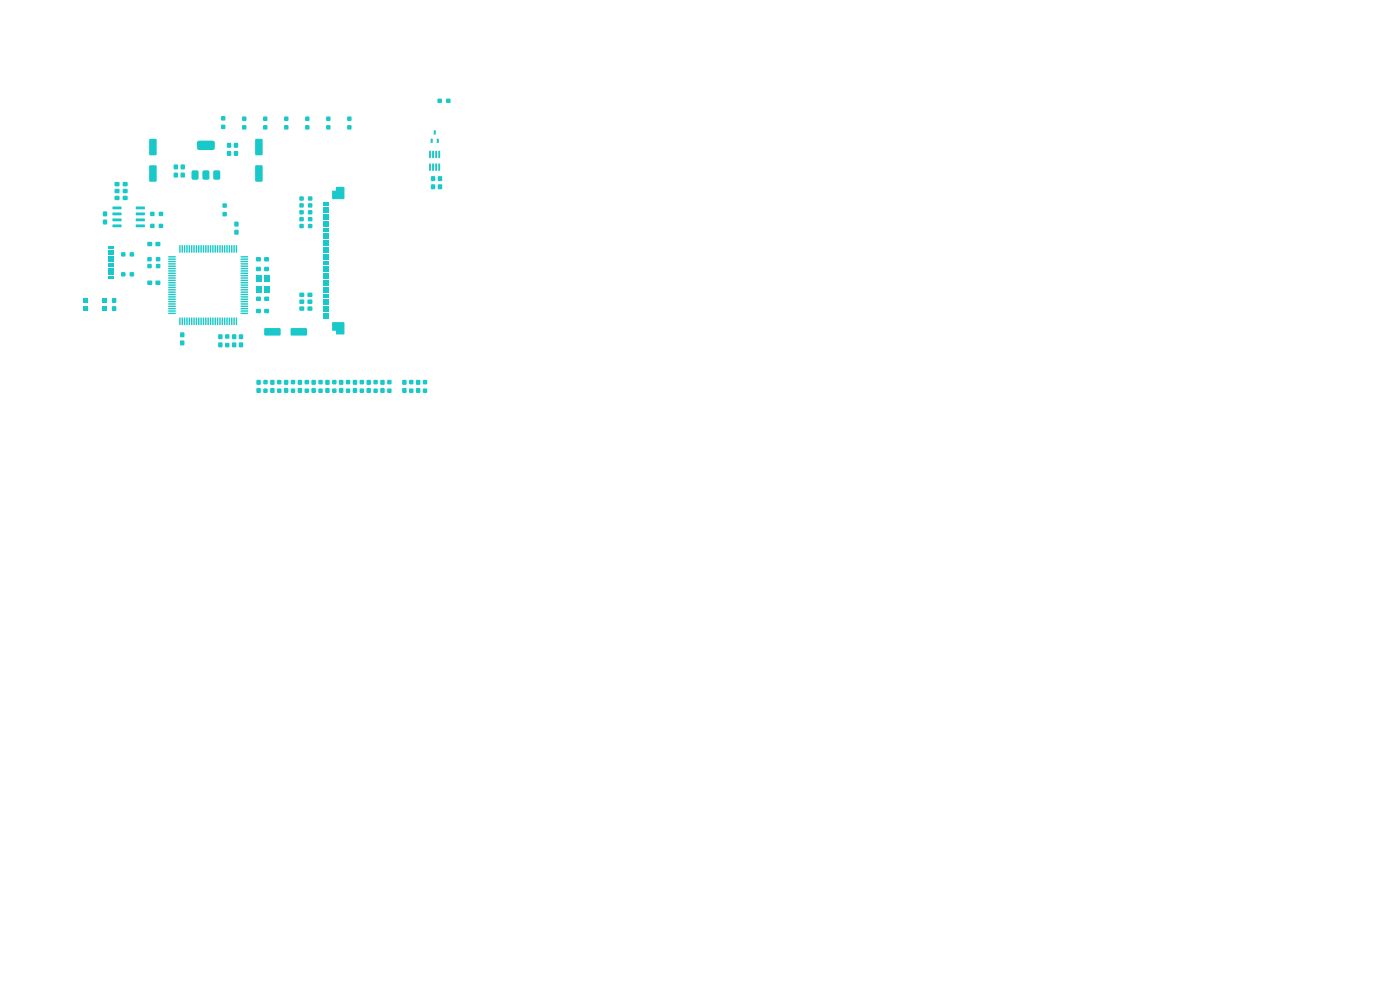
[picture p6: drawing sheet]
<svg xmlns="http://www.w3.org/2000/svg" width="297mm" height="210mm" viewBox="0 0 297 210" stroke-linecap="round" stroke-linejoin="round" font-family="sans-serif">
<g fill="#19c8c8" stroke="#19c8c8" stroke-width=".21">
<path d="M71.4 39.7h1.6v2.4h-2.4v-1.6h.8z"/>
<path d="M70.6 68.4h2.4v2.4h-1.6v-.8h-.8z"/>
</g>
<g fill="#19c8c8">
<path d="M68.5 42.9h1.2v.3h-1.2z"/>
<path d="M68.5 43.4h1.2v.3h-1.2z"/>
<path d="M68.5 43.9h1.2v.3h-1.2z"/>
<path d="M68.5 44.4h1.2v.3h-1.2z"/>
<path d="M68.5 44.9h1.2v.3h-1.2z"/>
<path d="M68.5 45.4h1.2v.3h-1.2z"/>
<path d="M68.5 45.9h1.2v.3h-1.2z"/>
<path d="M68.5 46.4h1.2v.3h-1.2z"/>
<path d="M68.5 46.9h1.2v.3h-1.2z"/>
<path d="M68.5 47.4h1.2v.3h-1.2z"/>
<path d="M68.5 47.9h1.2v.3h-1.2z"/>
<path d="M68.5 48.4h1.2v.3h-1.2z"/>
<path d="M68.5 48.9h1.2v.3h-1.2z"/>
<path d="M68.5 49.4h1.2v.3h-1.2z"/>
<path d="M68.5 49.9h1.2v.3h-1.2z"/>
<path d="M68.5 50.4h1.2v.3h-1.2z"/>
<path d="M68.5 50.9h1.2v.3h-1.2z"/>
<path d="M68.5 51.4h1.2v.3h-1.2z"/>
<path d="M68.5 51.9h1.2v.3h-1.2z"/>
<path d="M68.5 52.4h1.2v.3h-1.2z"/>
<path d="M68.5 52.9h1.2v.3h-1.2z"/>
<path d="M68.5 53.4h1.2v.3h-1.2z"/>
<path d="M68.5 53.9h1.2v.3h-1.2z"/>
<path d="M68.5 54.4h1.2v.3h-1.2z"/>
<path d="M68.5 54.9h1.2v.3h-1.2z"/>
<path d="M68.5 55.4h1.2v.3h-1.2z"/>
<path d="M68.5 55.9h1.2v.3h-1.2z"/>
<path d="M68.5 56.4h1.2v.3h-1.2z"/>
<path d="M68.5 56.9h1.2v.3h-1.2z"/>
<path d="M68.5 57.4h1.2v.3h-1.2z"/>
<path d="M68.5 57.9h1.2v.3h-1.2z"/>
<path d="M68.5 58.4h1.2v.3h-1.2z"/>
<path d="M68.5 58.9h1.2v.3h-1.2z"/>
<path d="M68.5 59.4h1.2v.3h-1.2z"/>
<path d="M68.5 59.9h1.2v.3h-1.2z"/>
<path d="M68.5 60.4h1.2v.3h-1.2z"/>
<path d="M68.5 60.9h1.2v.3h-1.2z"/>
<path d="M68.5 61.4h1.2v.3h-1.2z"/>
<path d="M68.5 61.9h1.2v.3h-1.2z"/>
<path d="M68.5 62.4h1.2v.3h-1.2z"/>
<path d="M68.5 62.9h1.2v.3h-1.2z"/>
<path d="M68.5 63.4h1.2v.3h-1.2z"/>
<path d="M68.5 63.9h1.2v.3h-1.2z"/>
<path d="M68.5 64.4h1.2v.3h-1.2z"/>
<path d="M68.5 64.9h1.2v.3h-1.2z"/>
<path d="M68.5 65.4h1.2v.3h-1.2z"/>
<path d="M68.5 65.9h1.2v.3h-1.2z"/>
<path d="M68.5 66.4h1.2v.3h-1.2z"/>
<path d="M68.5 66.9h1.2v.3h-1.2z"/>
<path d="M68.5 67.4h1.2v.3h-1.2z"/>
<path d="M51.1 54.3h1.5v.3h-1.5z"/>
<path d="M51.1 54.8h1.5v.3h-1.5z"/>
<path d="M51.1 55.3h1.5v.3h-1.5z"/>
<path d="M51.1 55.8h1.5v.3h-1.5z"/>
<path d="M51.1 56.3h1.5v.3h-1.5z"/>
<path d="M51.1 56.8h1.5v.3h-1.5z"/>
<path d="M51.1 57.3h1.5v.3h-1.5z"/>
<path d="M51.1 57.8h1.5v.3h-1.5z"/>
<path d="M51.1 58.3h1.5v.3h-1.5z"/>
<path d="M51.1 58.8h1.5v.3h-1.5z"/>
<path d="M51.1 59.3h1.5v.3h-1.5z"/>
<path d="M51.1 59.8h1.5v.3h-1.5z"/>
<path d="M51.1 60.3h1.5v.3h-1.5z"/>
<path d="M51.1 60.8h1.5v.3h-1.5z"/>
<path d="M51.1 61.3h1.5v.3h-1.5z"/>
<path d="M51.1 61.8h1.5v.3h-1.5z"/>
<path d="M51.1 62.3h1.5v.3h-1.5z"/>
<path d="M51.1 62.8h1.5v.3h-1.5z"/>
<path d="M51.1 63.3h1.5v.3h-1.5z"/>
<path d="M51.1 63.8h1.5v.3h-1.5z"/>
<path d="M51.1 64.3h1.5v.3h-1.5z"/>
<path d="M51.1 64.8h1.5v.3h-1.5z"/>
<path d="M51.1 65.3h1.5v.3h-1.5z"/>
<path d="M51.1 65.8h1.5v.3h-1.5z"/>
<path d="M51.1 66.3h1.5v.3h-1.5z"/>
<path d="M50 67.4h.3l-.1 1.6-.2-.1z"/>
<path d="M49.5 67.4h.3l-.1 1.6-.2-.1z"/>
<path d="M49 67.4h.3l-.1 1.6-.2-.1z"/>
<path d="M48.5 67.4h.3l-.1 1.6-.2-.1z"/>
<path d="M48 67.4h.3l-.1 1.6-.2-.1z"/>
<path d="M47.5 67.4h.3l-.1 1.6-.2-.1z"/>
<path d="M47 67.4h.3l-.1 1.6-.2-.1z"/>
<path d="M46.5 67.4h.3l-.1 1.6-.2-.1z"/>
<path d="M46 67.4h.3l-.1 1.6-.2-.1z"/>
<path d="M45.5 67.4h.3l-.1 1.6-.2-.1z"/>
<path d="M45 67.4h.3l-.1 1.6-.2-.1z"/>
<path d="M44.5 67.4h.3l-.1 1.6-.2-.1z"/>
<path d="M44 67.4h.3l-.1 1.6-.2-.1z"/>
<path d="M43.5 67.4h.3l-.1 1.6-.2-.1z"/>
<path d="M43 67.4h.3l-.1 1.6-.2-.1z"/>
<path d="M42.5 67.4h.3l-.1 1.6-.2-.1z"/>
<path d="M42 67.4h.3l-.1 1.6-.2-.1z"/>
<path d="M41.5 67.4h.3l-.1 1.6-.2-.1z"/>
<path d="M41 67.4h.3l-.1 1.6-.2-.1z"/>
<path d="M40.5 67.4h.3l-.1 1.6-.2-.1z"/>
<path d="M40 67.4h.3l-.1 1.6-.2-.1z"/>
<path d="M39.5 67.4h.3l-.1 1.6-.2-.1z"/>
<path d="M39 67.4h.3l-.1 1.6-.2-.1z"/>
<path d="M38.5 67.4h.3l-.1 1.6-.2-.1z"/>
<path d="M38 67.4h.3l-.1 1.6-.2-.1z"/>
<path d="M35.7 66.3h1.5l.1 .3h-1.5z"/>
<path d="M35.7 65.8h1.5l.1 .3h-1.5z"/>
<path d="M35.7 65.3h1.5l.1 .3h-1.5z"/>
<path d="M35.7 64.8h1.5l.1 .3h-1.5z"/>
<path d="M35.7 64.3h1.5l.1 .3h-1.5z"/>
<path d="M35.7 63.8h1.5l.1 .3h-1.5z"/>
<path d="M35.7 63.3h1.5l.1 .3h-1.5z"/>
<path d="M35.7 62.8h1.5l.1 .3h-1.5z"/>
<path d="M35.7 62.3h1.5l.1 .3h-1.5z"/>
<path d="M35.7 61.8h1.5l.1 .3h-1.5z"/>
<path d="M35.7 61.3h1.5l.1 .3h-1.5z"/>
<path d="M35.7 60.8h1.5l.1 .3h-1.5z"/>
<path d="M35.7 60.3h1.5l.1 .3h-1.5z"/>
<path d="M35.7 59.8h1.5l.1 .3h-1.5z"/>
<path d="M35.7 59.3h1.5l.1 .3h-1.5z"/>
<path d="M35.7 58.8h1.5l.1 .3h-1.5z"/>
<path d="M35.7 58.3h1.5l.1 .3h-1.5z"/>
<path d="M35.7 57.8h1.5l.1 .3h-1.5z"/>
<path d="M35.7 57.3h1.5l.1 .3h-1.5z"/>
<path d="M35.7 56.8h1.5l.1 .3h-1.5z"/>
<path d="M35.7 56.3h1.5l.1 .3h-1.5z"/>
<path d="M35.7 55.8h1.5l.1 .3h-1.5z"/>
<path d="M35.7 55.3h1.5l.1 .3h-1.5z"/>
<path d="M35.7 54.8h1.5l.1 .3h-1.5z"/>
<path d="M35.7 54.3h1.5l.1 .3h-1.5z"/>
<path d="M38 52l.3 .1-.1 1.5-.2-.1z"/>
<path d="M38.5 52l.3 .1-.1 1.5-.2-.1z"/>
<path d="M39 52l.3 .1-.1 1.5-.2-.1z"/>
<path d="M39.5 52l.3 .1-.1 1.5-.2-.1z"/>
<path d="M40 52l.3 .1-.1 1.5-.2-.1z"/>
<path d="M40.5 52l.3 .1-.1 1.5-.2-.1z"/>
<path d="M41 52l.3 .1-.1 1.5-.2-.1z"/>
<path d="M41.5 52l.3 .1-.1 1.5-.2-.1z"/>
<path d="M42 52l.3 .1-.1 1.5-.2-.1z"/>
<path d="M42.5 52l.3 .1-.1 1.5-.2-.1z"/>
<path d="M43 52l.3 .1-.1 1.5-.2-.1z"/>
<path d="M43.5 52l.3 .1-.1 1.5-.2-.1z"/>
<path d="M44 52l.3 .1-.1 1.5-.2-.1z"/>
<path d="M44.5 52l.3 .1-.1 1.5-.2-.1z"/>
<path d="M45 52l.3 .1-.1 1.5-.2-.1z"/>
<path d="M45.5 52l.3 .1-.1 1.5-.2-.1z"/>
<path d="M46 52l.3 .1-.1 1.5-.2-.1z"/>
<path d="M46.5 52l.3 .1-.1 1.5-.2-.1z"/>
<path d="M47 52l.3 .1-.1 1.5-.2-.1z"/>
<path d="M47.5 52l.3 .1-.1 1.5-.2-.1z"/>
<path d="M48 52l.3 .1-.1 1.5-.2-.1z"/>
<path d="M48.5 52l.3 .1-.1 1.5-.2-.1z"/>
<path d="M49 52l.3 .1-.1 1.5-.2-.1z"/>
<path d="M49.5 52l.3 .1-.1 1.5-.2-.1z"/>
<path d="M50 52l.3 .1-.1 1.5-.2-.1z"/>
<path d="M92.9 39.1h.8v1h-.8z"/>
<path d="M92.9 37.4h.8v1h-.8z"/>
<path d="M26.1 41.6h.9v.8h-.9z"/>
<path d="M24.4 41.6h.9v.8h-.9z"/>
<path d="M79.3 82.5h.8v.8h-.8z"/>
<path d="M79.3 80.6h.8v.9h-.8z"/>
<path d="M94.7 21h.8v.8h-.8z"/>
<path d="M92.9 21h.8v.8h-.8z"/>
<path d="M22.9 58.6h1.1v.6h-1.1z"/>
<path d="M22.9 52.2h1.1v.6h-1.1z"/>
<path d="M22.9 57.8h1.1v.6h-1.1z"/>
<path d="M22.9 53h1.1v.6h-1.1z"/>
<path d="M22.9 56.8h1.1v.3h-1.1z"/>
<path d="M22.9 55.8h1.1v.3h-1.1z"/>
<path d="M22.9 54.8h1.1v.3h-1.1z"/>
<path d="M22.9 56.3h1.1v.3h-1.1z"/>
<path d="M22.9 55.3h1.1v.3h-1.1z"/>
<path d="M22.9 54.3h1.1v.3h-1.1z"/>
<path d="M22.9 53.8h1.1v.3h-1.1z"/>
<path d="M22.9 57.3h1.1v.3h-1.1z"/>
<path d="M65.4 43.2h.8v.8h-.8z"/>
<path d="M63.6 43.2h.8v.8h-.8z"/>
<path d="M70.5 82.5h.8v.8h-.8z"/>
<path d="M70.5 80.6h.8v.9h-.8z"/>
<path d="M55.9 26.6h.8v.8h-.8z"/>
<path d="M55.9 24.8h.8v.8h-.8z"/>
<path d="M77.8 82.4h.8v.9h-.8z"/>
<path d="M77.8 80.6h.8v1h-.8z"/>
<path d="M91.5 39.1h.8v1h-.8z"/>
<path d="M91.5 37.4h.8v1h-.8z"/>
<path d="M85.4 80.6h.8v1h-.8z"/>
<path d="M85.4 82.4h.8v.9h-.8z"/>
<path d="M60.3 80.6h.8v1h-.8z"/>
<path d="M60.3 82.4h.8v.9h-.8z"/>
<path d="M31.3 59.6h.9v.8h-.9z"/>
<path d="M33 59.6h1v.8h-1z"/>
<path d="M66.1 80.6h.8v1h-.8z"/>
<path d="M66.1 82.4h.8v.9h-.8z"/>
<path d="M69.2 26.6h.9v.8h-.9z"/>
<path d="M69.2 24.8h.9v.8h-.9z"/>
<path d="M26.1 38.7h.9v.8h-.9z"/>
<path d="M24.4 38.7h.9v.8h-.9z"/>
<path d="M25.7 53.6h.9v.8h-.9z"/>
<path d="M27.6 53.6h.8v.8h-.8z"/>
<path d="M55.9 82.5h.8v.8h-.8z"/>
<path d="M55.9 80.6h.8v.9h-.8z"/>
<path d="M76.4 82.5h.8v.8h-.8z"/>
<path d="M76.4 80.6h.8v.9h-.8z"/>
<path d="M50.7 72.7h.8v.9h-.8z"/>
<path d="M50.7 71h.8v.9h-.8z"/>
<path d="M26.1 40.1h.9v.8h-.9z"/>
<path d="M24.4 40.1h.9v.8h-.9z"/>
<path d="M69.1 82.4h.8v.9h-.8z"/>
<path d="M69.1 80.6h.8v1h-.8z"/>
<path d="M56.1 54.6h.9v.8h-.9z"/>
<path d="M54.4 54.6h.9v.8h-.9z"/>
<path d="M56.1 65.6h.9v.8h-.9z"/>
<path d="M54.4 65.6h.9v.8h-.9z"/>
<path d="M28.8 43.8h1.9v.5l-1.8 .1z"/>
<path d="M28.8 45.1h1.9v.5l-1.8 .1z"/>
<path d="M28.8 46.4h1.9v.5h-1.8z"/>
<path d="M28.8 47.7l1.9-.1v.5l-1.8 .1z"/>
<path d="M23.9 47.7l1.8-.1 .1 .5-1.9 .1z"/>
<path d="M23.9 46.4h1.8l.1 .5h-1.9z"/>
<path d="M23.9 45.1h1.8l.1 .5-1.9 .1z"/>
<path d="M23.9 43.8h1.8l.1 .5-1.9 .1z"/>
<path d="M49.8 47.1h.8v.9h-.8z"/>
<path d="M49.8 48.8h.8v.9h-.8z"/>
<path d="M46.9 26.5h.9v.8h-.9z"/>
<path d="M46.9 24.7h.9v.8h-.9z"/>
<path d="M38.4 34.9h.8v1h-.8z"/>
<path d="M38.4 36.7h.8v.9h-.8z"/>
<path d="M88.3 82.4h.8v.9h-.8z"/>
<path d="M88.3 80.6h.8v1h-.8z"/>
<path d="M64.7 82.5h.8v.8h-.8z"/>
<path d="M64.7 80.6h.8v.9h-.8z"/>
<path d="M63.6 63.6h.9v.8h-.9z"/>
<path d="M65.3 63.6h.9v.8h-.9z"/>
<path d="M25.7 57.8h.9v.8h-.9z"/>
<path d="M27.6 57.8h.8v.8h-.8z"/>
<path d="M33.7 47.5h.9v.8h-.9z"/>
<path d="M31.9 47.5h.8v.8h-.8z"/>
<path d="M72 82.4h.8v.9h-.8z"/>
<path d="M72 80.6h.8v1h-.8z"/>
<path d="M93 34.7l.4 .1-.1 1.4-.3-.1z"/>
<path d="M92.4 34.7l.3 .1-.1 1.4-.3-.1z"/>
<path d="M91.7 34.7l.4 .1-.1 1.4-.3-.1z"/>
<path d="M91 34.7l.4 .1-.1 1.4-.3-.1z"/>
<path d="M91 32l.4 .1-.1 1.4-.3-.1z"/>
<path d="M91.7 32l.4 .1-.1 1.4-.3-.1z"/>
<path d="M92.4 32l.3 .1-.1 1.4-.3-.1z"/>
<path d="M93 32l.4 .1-.1 1.4-.3-.1z"/>
<path d="M36.9 34.9h.8v1h-.8z"/>
<path d="M36.9 36.7h.8v.9h-.8z"/>
<path d="M64.8 26.6h.8v.8h-.8z"/>
<path d="M64.8 24.8h.8v.8h-.8z"/>
<path d="M73.7 26.6h.8v.8h-.8z"/>
<path d="M73.7 24.8h.8v.8h-.8z"/>
<path d="M31.3 51.4h.9v.8h-.9z"/>
<path d="M33 51.4h1v.8h-1z"/>
<path d="M38.3 72.3h.8v.9h-.8z"/>
<path d="M38.3 70.5h.8v1h-.8z"/>
<path d="M54.2 29.5l1.3-.1 .2 .2v3.1l-.1 .2h-1.2l-.3-.1z"/>
<path d="M54.2 35.1l1.3-.1 .2 .2v3.1l-.1 .2h-1.2l-.3-.1z"/>
<path d="M54.5 80.6h.8v1h-.8z"/>
<path d="M54.5 82.4h.8v.9h-.8z"/>
<path d="M49.3 72.7h.8v.9h-.8z"/>
<path d="M49.3 71h.8v.9h-.8z"/>
<path d="M65.4 44.6h.8v.8h-.8z"/>
<path d="M63.6 44.6h.8v.8h-.8z"/>
<path d="M58.8 82.5h.8v.8h-.8z"/>
<path d="M58.8 80.6h.8v.9h-.8z"/>
<path d="M86.8 82.5h.9v.8h-.9z"/>
<path d="M86.8 80.6h.9v.9h-.9z"/>
<path d="M23.8 63.3h.8v.9h-.8z"/>
<path d="M23.8 65h.8v.9h-.8z"/>
<path d="M65.4 47.5h.8v.9h-.8z"/>
<path d="M63.6 47.5h.8v.9h-.8z"/>
<path d="M31.7 35.1h1.3l.2 .1v3.1l-.1 .2-1.2 .1-.2-.2z"/>
<path d="M31.7 29.5h1.3l.2 .1v3.1l-.1 .2-1.2 .1-.2-.2z"/>
<path d="M80.7 82.4h.8v.9h-.8z"/>
<path d="M80.7 80.6h.8v1h-.8z"/>
<path d="M47.8 71h.8v.8h-.8z"/>
<path d="M47.8 72.8h.8v.8h-.8z"/>
<path d="M63.6 62.1h.9v.8h-.9z"/>
<path d="M65.3 62.1h.9v.8h-.9z"/>
<path d="M73.4 82.5h.8v.8h-.8z"/>
<path d="M73.4 80.6h.8v.9h-.8z"/>
<path d="M31.3 54.6h.8v.8h-.8z"/>
<path d="M33.1 54.6h.9v.8h-.9z"/>
<path d="M51.4 26.6h.8v.8h-.8z"/>
<path d="M51.4 24.8h.8v.8h-.8z"/>
<path d="M46.3 72.7h.9v.9h-.9z"/>
<path d="M46.3 71h.9v.9h-.9z"/>
<path d="M74.9 82.4h.8v.9h-.8z"/>
<path d="M74.9 80.6h.8v1h-.8z"/>
<path d="M21.9 46.6h.8v1h-.8z"/>
<path d="M21.9 44.9h.8v.9h-.8z"/>
<path d="M65.4 41.7h.8v.8h-.8z"/>
<path d="M63.6 41.7h.8v.8h-.8z"/>
<path d="M63.2 80.6h.8v1h-.8z"/>
<path d="M63.2 82.4h.8v.9h-.8z"/>
<path d="M56.1 63h.9v.8h-.9z"/>
<path d="M54.4 63h.9v.8h-.9z"/>
<path d="M60.3 26.6h.8v.8h-.8z"/>
<path d="M60.3 24.8h.8v.8h-.8z"/>
<path d="M63.6 65.1h.9v.8h-.9z"/>
<path d="M65.3 65.1h.9v.8h-.9z"/>
<path d="M61.7 69.7l3.3-.1 .1 .2v1.2l-.2 .2h-3.1l-.2-.3z"/>
<path d="M56.1 69.7l3.3-.1 .1 .2v1.2l-.2 .2h-3.1l-.2-.3z"/>
<path d="M48.2 32.1h.8v.9h-.8z"/>
<path d="M48.2 30.4h.8v.9h-.8z"/>
<path d="M31.9 45h.8v.8h-.8z"/>
<path d="M33.7 45h.9v.8h-.9z"/>
<path d="M47.3 45h.8v.8h-.8z"/>
<path d="M47.3 43.2h.8v.8h-.8z"/>
<path d="M45.4 36.2l1-.1 .3 .2v1.5l-.1 .3h-1l-.3-.1-.1-1.5z"/>
<path d="M43.1 36.2l1-.1 .3 .2v1.5l-.1 .3h-1l-.3-.1-.1-1.5z"/>
<path d="M41.9 30l.4-.2 3 .1 .3 .3-.1 1.4-.4 .2h-3.1l-.2-.5v-1.1z"/>
<path d="M40.8 36.2l1-.1 .3 .2v1.5l-.1 .3h-1l-.3-.1-.1-1.5z"/>
<path d="M21.7 63.3h.9v1h-.9z"/>
<path d="M17.6 63.3h.9v1h-.9z"/>
<path d="M21.7 64.9h.9v1h-.9z"/>
<path d="M17.6 64.9h.9v1h-.9z"/>
<path d="M54.4 56.7h.9v.8h-.9z"/>
<path d="M56.1 56.7h.9v.8h-.9z"/>
<path d="M92.7 29.4l.4 .1-.1 .8h-.3z"/>
<path d="M91.4 29.4l.4 .1-.1 .8h-.3z"/>
<path d="M92 27.7h.4v.8h-.4z"/>
<path d="M89.8 82.5h.8v.8h-.8z"/>
<path d="M89.8 80.6h.8v.9h-.8z"/>
<path d="M65.4 46.1h.8v.8h-.8z"/>
<path d="M63.6 46.1h.8v.8h-.8z"/>
<path d="M57.4 80.6h.8v1h-.8z"/>
<path d="M57.4 82.4h.8v.9h-.8z"/>
<path d="M54.2 60.6h1.2v1.4h-1.2z"/>
<path d="M54.2 58.4h1.2v1.4h-1.2z"/>
<path d="M55.9 58.4h1.2v1.4h-1.2z"/>
<path d="M55.9 60.6h1.2v1.4h-1.2z"/>
<path d="M67.6 82.5h.8v.8h-.8z"/>
<path d="M67.6 80.6h.8v.9h-.8z"/>
<path d="M61.8 82.5h.8v.8h-.8z"/>
<path d="M61.8 80.6h.8v.9h-.8z"/>
<path d="M49.7 32.1h.8v.9h-.8z"/>
<path d="M49.7 30.4h.8v.9h-.8z"/>
<path d="M82.2 82.5h.8v.8h-.8z"/>
<path d="M82.2 80.6h.8v.9h-.8z"/>
<path d="M31.3 56h.8v.8h-.8z"/>
<path d="M33.1 56h.9v.8h-.9z"/>
</g>
</svg>
